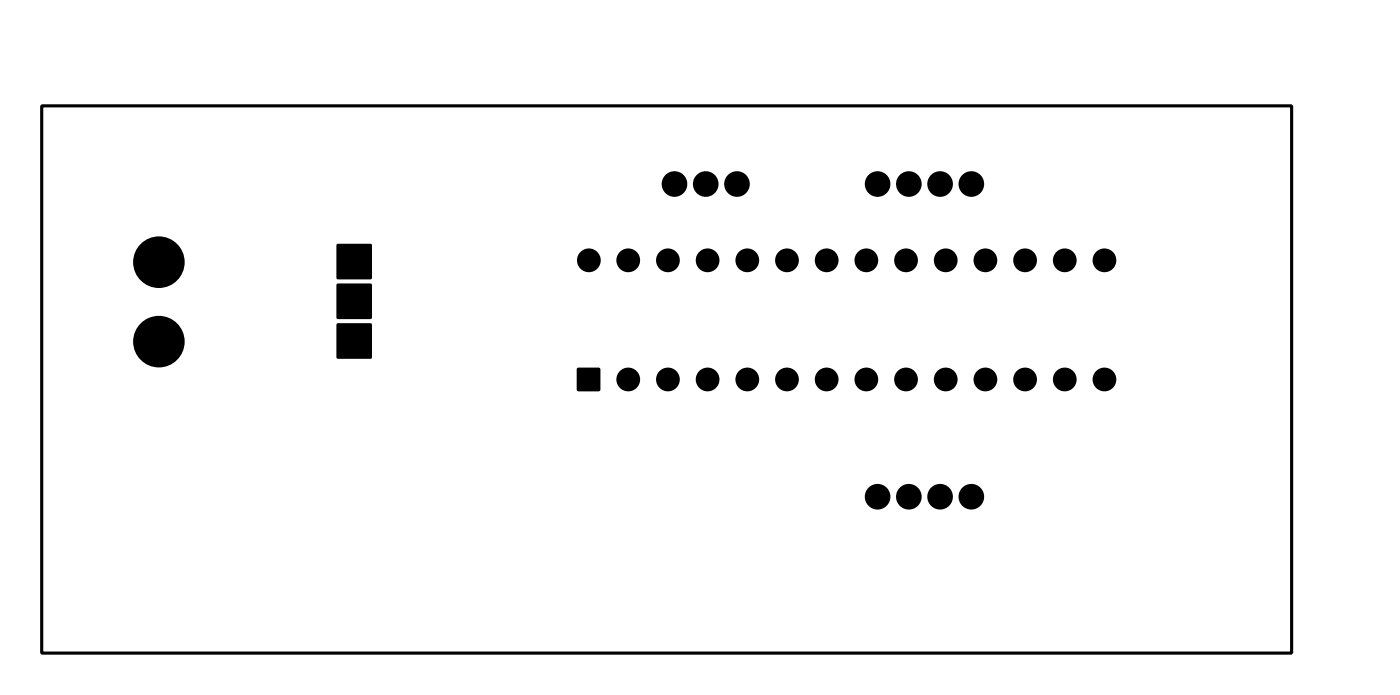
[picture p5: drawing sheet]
<svg xmlns="http://www.w3.org/2000/svg" width="90mm" height="44mm" viewBox="0 0 90 44" stroke-linecap="round" stroke-linejoin="round" font-family="sans-serif">
<g fill="#000">
<path d="M21.6 15.6h2.2v2.2h-2.2z" fill-rule="evenodd"/>
<path d="M21.6 18.2h2.2v2.2h-2.2z" fill-rule="evenodd"/>
<path d="M21.6 20.7h2.2v2.2h-2.2z" fill-rule="evenodd"/>
<path d="M36.9 23.5h1.5v1.5h-1.5z" fill-rule="evenodd"/>
<circle cx="10.2" cy="16.8" r="1.65"/>
<circle cx="37.7" cy="16.7" r=".76"/>
<circle cx="40.2" cy="16.7" r=".76"/>
<circle cx="42.7" cy="16.7" r=".76"/>
<circle cx="43.2" cy="11.8" r=".82"/>
<circle cx="45.2" cy="11.8" r=".82"/>
<circle cx="45.3" cy="16.7" r=".76"/>
<circle cx="47.2" cy="11.8" r=".82"/>
<circle cx="47.8" cy="16.7" r=".76"/>
<circle cx="50.4" cy="16.7" r=".76"/>
<circle cx="52.9" cy="16.7" r=".76"/>
<circle cx="55.4" cy="16.7" r=".76"/>
<circle cx="56.2" cy="11.8" r=".82"/>
<circle cx="58" cy="16.7" r=".76"/>
<circle cx="58.2" cy="11.8" r=".82"/>
<circle cx="60.2" cy="11.8" r=".82"/>
<circle cx="60.5" cy="16.7" r=".76"/>
<circle cx="62.2" cy="11.8" r=".82"/>
<circle cx="63.1" cy="16.7" r=".76"/>
<circle cx="65.6" cy="16.7" r=".76"/>
<circle cx="68.1" cy="16.7" r=".76"/>
<circle cx="70.7" cy="16.7" r=".76"/>
<circle cx="10.2" cy="21.8" r="1.65"/>
<circle cx="40.2" cy="24.3" r=".76"/>
<circle cx="42.7" cy="24.3" r=".76"/>
<circle cx="45.3" cy="24.3" r=".76"/>
<circle cx="47.8" cy="24.3" r=".76"/>
<circle cx="50.4" cy="24.3" r=".76"/>
<circle cx="52.9" cy="24.3" r=".76"/>
<circle cx="55.4" cy="24.3" r=".76"/>
<circle cx="56.2" cy="31.8" r=".82"/>
<circle cx="58" cy="24.3" r=".76"/>
<circle cx="58.2" cy="31.8" r=".82"/>
<circle cx="60.2" cy="31.8" r=".82"/>
<circle cx="60.5" cy="24.3" r=".76"/>
<circle cx="62.2" cy="31.8" r=".82"/>
<circle cx="63.1" cy="24.3" r=".76"/>
<circle cx="65.6" cy="24.3" r=".76"/>
<circle cx="68.1" cy="24.3" r=".76"/>
<circle cx="70.7" cy="24.3" r=".76"/>
</g>
<path d="M2.7 6.8h80v35h-80z" fill="none" stroke="#000" stroke-width=".2"/>
</svg>
